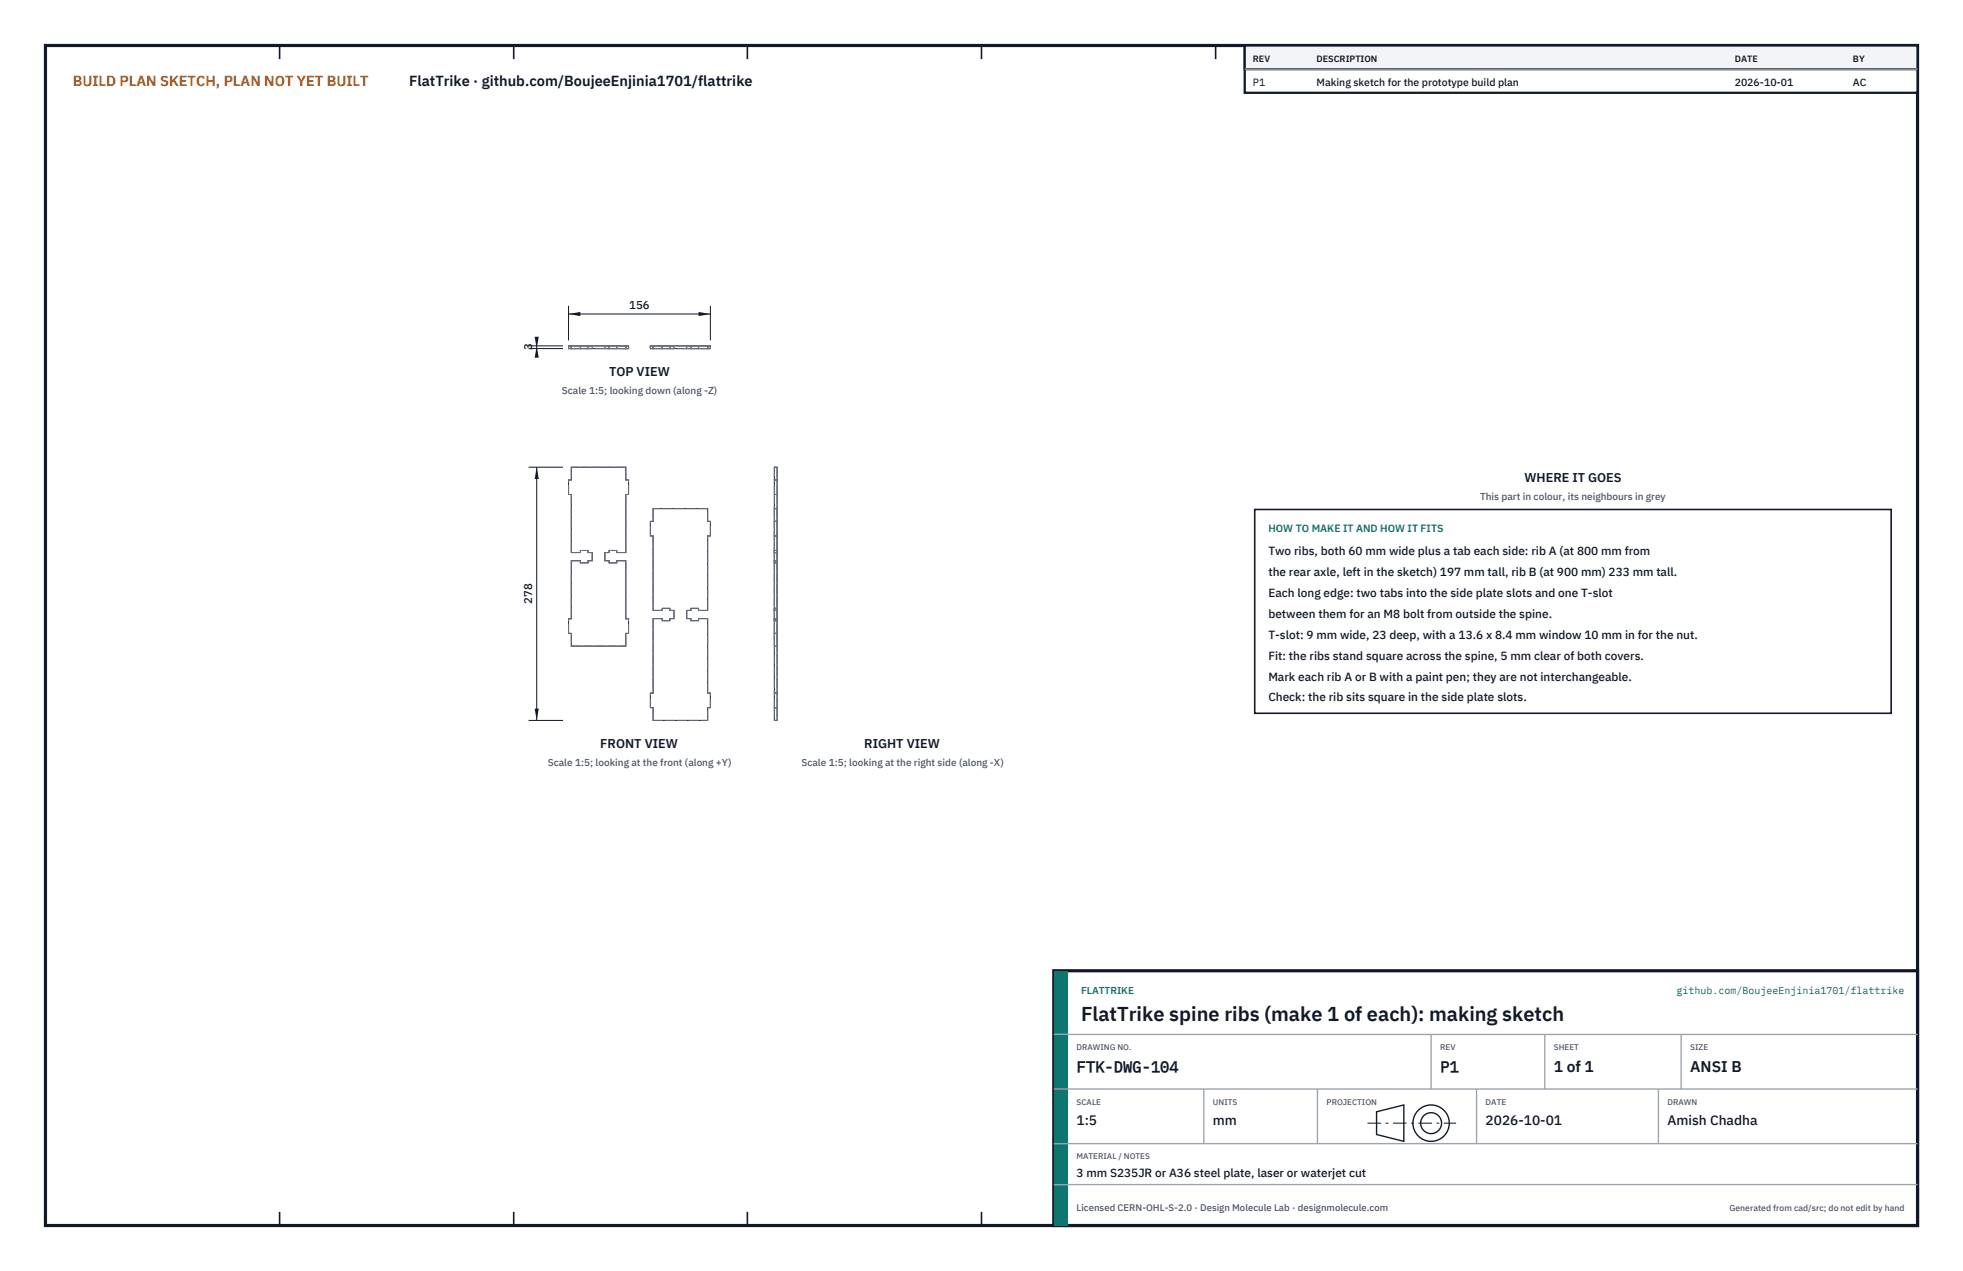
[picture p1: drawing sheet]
<svg xmlns="http://www.w3.org/2000/svg" width="432mm" height="279mm" viewBox="0 0 432 279" stroke-linecap="round" stroke-linejoin="round" font-family="sans-serif">
<defs><g id="words">
<text font-size="4.4" fill="#111827" x="237.8" y="224.4">FlatTrike spine ribs (make 1 of each): making sketch</text>
<g font-size="3.4" fill="#111827">
<text x="236.8" y="235.6">FTK-DWG-104</text>
<text x="316.8" y="235.6">P1</text>
<text x="341.8" y="235.6">1 of 1</text>
<text x="371.8" y="235.6">ANSI B</text>
</g>
<text font-size="3.2" fill="#b45309" x="16" y="19">BUILD PLAN SKETCH, PLAN NOT YET BUILT</text>
<text font-size="3.2" fill="#111827" x="90" y="19">FlatTrike · github.com/BoujeeEnjinia1701/flattrike</text>
<g font-size="3" fill="#111827">
<text x="236.8" y="247.2">1:5</text>
<text x="266.8" y="247.2">mm</text>
<text x="326.8" y="247.2">2026-10-01</text>
<text x="366.8" y="247.2">Amish Chadha</text>
</g>
<g font-size="2.8" fill="#111827">
<text x="134" y="82.7">TOP VIEW</text>
<text x="335.3" y="106">WHERE IT GOES</text>
<text x="132" y="164.4">FRONT VIEW</text>
<text x="190.1" y="164.4">RIGHT VIEW</text>
</g>
<g font-size="2.6" fill="#111827">
<text x="279" y="122">Two ribs, both 60 mm wide plus a tab each side: rib A (at 800 mm from</text>
<text x="279" y="126.6">the rear axle, left in the sketch) 197 mm tall, rib B (at 900 mm) 233 mm tall.</text>
<text x="279" y="131.2">Each long edge: two tabs into the side plate slots and one T-slot</text>
<text x="279" y="135.8">between them for an M8 bolt from outside the spine.</text>
<text x="279" y="140.4">T-slot: 9 mm wide, 23 deep, with a 13.6 x 8.4 mm window 10 mm in for the nut.</text>
<text x="279" y="145">Fit: the ribs stand square across the spine, 5 mm clear of both covers.</text>
<text x="279" y="149.6">Mark each rib A or B with a paint pen; they are not interchangeable.</text>
<text x="279" y="154.2">Check: the rib sits square in the side plate slots.</text>
<text x="236.8" y="258.8">3 mm S235JR or A36 steel plate, laser or waterjet cut</text>
</g>
<g font-size="2.5" fill="#111827">
<text x="138.4" y="68">156</text>
<text x="117.1" y="77" transform="rotate(-90 117.1 77)">3</text>
<text x="117.1" y="132.8" transform="rotate(-90 117.1 132.8)">278</text>
</g>
<g font-size="2.3" fill="#111827">
<text x="275.6" y="18.8">P1</text>
<text x="289.6" y="18.8">Making sketch for the prototype build plan</text>
<text x="381.6" y="18.8">2026-10-01</text>
<text x="407.6" y="18.8">AC</text>
</g>
<text font-size="2.3" fill="#0f766e" x="279" y="117">HOW TO MAKE IT AND HOW IT FITS</text>
<g font-size="2.2" fill="#4b5563">
<text x="123.6" y="86.7">Scale 1:5; looking down (along -Z)</text>
<text x="325.6" y="110">This part in colour, its neighbours in grey</text>
<text x="120.5" y="168.4">Scale 1:5; looking at the front (along +Y)</text>
<text x="176.3" y="168.4">Scale 1:5; looking at the right side (along -X)</text>
</g>
<g font-size="2.2" fill="#0f766e">
<text x="237.8" y="218.4">FLATTRIKE</text>
<text x="368.8" y="218.4">github.com/BoujeeEnjinia1701/flattrike</text>
</g>
<text font-size="2.1" fill="#4b5563" x="236.8" y="266.2">Licensed CERN-OHL-S-2.0 · Design Molecule Lab · designmolecule.com</text>
<g font-size="2" fill="#111827">
<text x="275.6" y="13.6">REV</text>
<text x="289.6" y="13.6">DESCRIPTION</text>
<text x="381.6" y="13.6">DATE</text>
<text x="407.6" y="13.6">BY</text>
</g>
<text font-size="1.9" fill="#4b5563" x="380.4" y="266.2">Generated from cad/src; do not edit by hand</text>
<g font-size="1.8" fill="#4b5563">
<text x="236.8" y="230.8">DRAWING NO.</text>
<text x="316.8" y="230.8">REV</text>
<text x="341.8" y="230.8">SHEET</text>
<text x="371.8" y="230.8">SIZE</text>
<text x="236.8" y="242.8">SCALE</text>
<text x="266.8" y="242.8">UNITS</text>
<text x="291.8" y="242.8">PROJECTION</text>
<text x="326.8" y="242.8">DATE</text>
<text x="366.8" y="242.8">DRAWN</text>
<text x="236.8" y="254.8">MATERIAL / NOTES</text>
</g>
</g></defs>
<path d="M10 10h411.8v259.4h-411.8z" fill="none" stroke="#111827" stroke-width=".7" stroke-linecap="butt"/>
<g fill="none" stroke="#111827" stroke-width=".35">
<path d="M61.5 10v3M113 10v3M164.4 10v3M215.9 10v3M267.4 10v3M318.9 10v3M370.3 10v3M61.5 266.4v3M113 266.4v3M164.4 266.4v3M215.9 266.4v3M267.4 266.4v3"/>
<path d="M318.9 266.4v3M370.3 266.4v3"/>
</g>
<g fill="none" stroke="#111727" stroke-width=".22">
<path d="M125.1 76h13.2v.6h-13.2zM125.7 76v.6M137.7 76v.6M143.1 76h13.2v.6h-13.2zM143.7 76v.6M155.7 76v.6M125.7 102.7h12v2.8h.6v3.2h-.6v12.8h-2v-.5h-1.7v.5h-.9v1.8h.9v.4h1.7v-.4h2v12.7h.6v3.2h-.6v2.8h-12v-2.8h-.6v-3.2h.6v-12.7h2v.4h1.6v-.4h1v-1.8h-1v-.5h-1.6v.5h-2v-12.8h-.6v-3.2h.6zM143.7 111.8h12v2.8h.6v3.2h-.6v16.4h-2v-.5h-1.7v.5h-.9v1.8h.9v.4h1.7v-.4h2v16.4h.6v3.2h-.6v2.8h-12v-2.8h-.6v-3.2h.6v-16.4h2v.4h1.6v-.4h1v-1.8h-1v-.5h-1.6v.5h-2v-16.4h-.6v-3.2h.6zM170.3 105.5h.6M170.3 102.7h.6v55.7h-.6zM170.3 108.7h.6M170.3 114.6h.6"/>
<path d="M170.3 111.8h.6M170.3 117.8h.6M170.3 134.2h.6M170.3 136h.6M170.3 152.4h.6M170.3 155.6h.6"/>
</g>
<g fill="none" stroke="#6a7180" stroke-width=".22" stroke-dasharray="2.1 .5">
<path d="M125.1 76h.6M125.1 76.6h.6M125.1 76v.6M125.7 76v.6M125.7 76h12M125.7 76.6h12M127.7 76h-2M127.7 76.6h-2M127.7 76.6v-.6M127.7 76v.6M129.3 76h-1.6M129.3 76.6h-1.6"/>
<path d="M129.3 76v.6M129.3 76.6v-.6M130.3 76h-1M130.3 76.6h-1M130.3 76v.6M133.1 76.6v-.6M134 76h-.9M134 76.6h-.9M134 76.6v-.6M134 76v.6M135.7 76h-1.7M135.7 76.6h-1.7"/>
<path d="M135.7 76v.6M135.7 76.6v-.6M137.7 76v.6M137.7 76.6v-.6M137.7 76h-2M137.7 76.6h-2M138.3 76h-.6M138.3 76.6h-.6M138.3 76.6v-.6M143.1 76h.6M143.1 76.6h.6M143.1 76v.6"/>
<path d="M143.7 76v.6M143.7 76h12M143.7 76.6h12M145.7 76h-2M145.7 76.6h-2M145.7 76.6v-.6M145.7 76v.6M147.3 76h-1.6M147.3 76.6h-1.6M147.3 76v.6M147.3 76.6v-.6M148.3 76h-1"/>
<path d="M148.3 76.6h-1M148.3 76v.6M151.1 76.6v-.6M152 76h-.9M152 76.6h-.9M152 76.6v-.6M152 76v.6M153.7 76h-1.7M153.7 76.6h-1.7M153.7 76v.6M153.7 76.6v-.6M155.7 76v.6"/>
<path d="M155.7 76.6v-.6M155.7 76h-2M155.7 76.6h-2M156.3 76h-.6M156.3 76.6h-.6M156.3 76.6v-.6M125.1 105.5h.6M125.1 108.7v-3.2M125.1 108.7h.6M125.7 102.7v2.8M125.7 108.7v12.8M137.7 105.5v-2.8"/>
<path d="M137.7 102.7h-12M138.3 105.5h-.6M138.3 108.7h-.6M138.3 108.7v-3.2M143.1 114.6h.6M143.1 117.8v-3.2M143.1 117.8h.6M143.7 111.8v2.8M143.7 117.8v16.4M155.7 114.6v-2.8M155.7 111.8h-12M156.3 114.6h-.6"/>
<path d="M156.3 117.8h-.6M156.3 117.8v-3.2M170.3 102.7v2.8M170.3 108.7v-3.2M170.3 108.7v12.8M170.3 105.5h.6M170.3 108.7h.6M170.3 111.8v2.8M170.3 117.8v-3.2M170.3 117.8v16.4M170.3 114.6h.6M170.3 117.8h.6"/>
<path d="M170.9 102.7v2.8M170.9 108.7v-3.2M170.9 108.7v12.8M170.9 105.5h-.6M170.9 102.7h-.6M170.9 108.7h-.6M170.9 111.8v2.8M170.9 117.8v-3.2M170.9 117.8v16.4M170.9 114.6h-.6M170.9 111.8h-.6M170.9 117.8h-.6"/>
<path d="M125.1 136h.6M125.1 139.2v-3.2M125.1 139.2h.6M125.7 139.2v2.8M125.7 123.3v12.7M127.7 121.5h-2M127.7 121.5v-.5M127.7 123.7v-.4M127.7 123.3h-2M129.3 121h-1.6M129.3 121.5v-.5M129.3 123.7v-.4"/>
<path d="M129.3 123.7h-1.6M130.3 121.5h-1M130.3 123.3v-1.8M130.3 123.3h-1M133.1 121.5v1.8M134 123.3v.4M134 123.3h-.9M134 121.5h-.9M134 121v.5M135.7 123.3v.4M135.7 123.7h-1.7M135.7 121h-1.7"/>
<path d="M135.7 121v.5M137.7 136v-12.7M137.7 123.3h-2M137.7 121.5h-2M137.7 121.5v-12.8M138.3 139.2h-.6M138.3 139.2v-3.2M138.3 136h-.6M143.7 136v16.4M145.7 134.2h-2M145.7 134.2v-.5M145.7 136.4v-.4"/>
<path d="M145.7 136h-2M147.3 133.7h-1.6M147.3 134.2v-.5M147.3 136.4v-.4M147.3 136.4h-1.6M148.3 134.2h-1M148.3 136v-1.8M148.3 136h-1M151.1 134.2v1.8M152 136v.4M152 136h-.9M152 134.2h-.9"/>
<path d="M152 133.7v.5M153.7 136v.4M153.7 136.4h-1.7M153.7 133.7h-1.7M153.7 133.7v.5M155.7 136h-2M155.7 134.2h-2M155.7 134.2v-16.4M170.3 139.2v2.8M170.3 139.2h.6M170.3 121.5v-.5M170.3 123.3v-1.8"/>
<path d="M170.3 123.7v-.4M170.3 123.3v12.7M170.3 139.2v-3.2M170.3 136v-12.7M170.3 123.3v.4M170.3 121.5v1.8M170.3 121v.5M170.3 121.5v-9.7M170.3 121.5h.6M170.3 121h.6M170.3 123.3h.6M170.3 123.7h.6"/>
<path d="M170.3 136h.6M170.3 134.2v-.5M170.3 136v-1.8M170.3 136.4v-.4M170.3 136v16.4M170.3 136v.4M170.3 133.7v.5M170.3 133.7h.6M170.3 134.2h.6M170.3 136.4h.6M170.9 139.2v2.8M170.9 139.2h-.6"/>
<path d="M170.9 121.5v-.5M170.9 123.3v-1.8M170.9 123.7v-.4M170.9 123.3v12.7M170.9 139.2v-3.2M170.9 136v-12.7M170.9 123.3v.4M170.9 121.5v1.8M170.9 121v.5M170.9 121.5v-9.7M170.9 121.5h-.6M170.9 123.3h-.6"/>
<path d="M170.9 136h-.6M170.9 123.7h-.6M170.9 121h-.6M170.9 134.2v-.5M170.9 136v-1.8M170.9 136.4v-.4M170.9 136v16.4M170.9 136v.4M170.9 133.7v.5M170.9 134.2h-.6M170.9 136.4h-.6M170.9 133.7h-.6"/>
<path d="M125.7 142h12M137.7 142v-2.8M143.1 152.4h.6M143.1 155.6v-3.2M143.1 155.6h.6M143.7 158.4h12M143.7 155.6v2.8M155.7 158.4v-2.8M155.7 152.4v-16.4M156.3 155.6h-.6M156.3 155.6v-3.2M156.3 152.4h-.6"/>
<path d="M170.3 142v-2.8M170.3 155.6v2.8M170.3 155.6h.6M170.3 155.6v-3.2M170.3 152.4h.6M170.9 142h-.6M170.9 142v-2.8M170.9 158.4h-.6M170.9 155.6v2.8M170.9 155.6h-.6M170.9 155.6v-3.2M170.9 152.4h-.6"/>
</g>
<path d="M125.1 67.2v7.6M125.1 69h31.2M156.3 67.2v7.6" fill="none" stroke="#111827" stroke-width=".22"/>
<path d="M125.1 69l2.6-.4v.9zM153.7 68.6v.9l2.6-.5z" fill="#111827"/>
<path d="M116.3 76h7.6M116.3 76.6h7.6M118.1 76v.6" fill="none" stroke="#111827" stroke-width=".22"/>
<path d="M118.1 76l-.5 2.6h.9zM117.6 74h.9l-.4 2.6z" fill="#111827"/>
<path d="M116.3 102.7h7.6M118.1 102.7v55.7M116.3 158.4h7.6" fill="none" stroke="#111827" stroke-width=".22"/>
<path d="M118.1 102.7l-.5 2.6h.9zM117.6 155.8h.9l-.4 2.6z" fill="#111827"/>
<path d="M276 112h140v44.8h-140z" fill="#fff" stroke="#111827" stroke-width=".35"/>
<path d="M273.8 10h148v10.4h-148z" fill="#fff" stroke="#111827" stroke-width=".5"/>
<path d="M273.8 10h148v5.2h-148z" fill="#f3f4f6" stroke="#111827" stroke-width=".5"/>
<path d="M273.8 15.2h148" fill="none" stroke="#9ca3af" stroke-width=".3"/>
<path d="M231.8 213.4h190v56h-190z" fill="#fff" stroke="#111827" stroke-width=".7" stroke-linecap="butt"/>
<path d="M231.8 213.4h3v56h-3z" fill="#0f766e"/>
<path d="M231.8 227.4h190M231.8 239.4h190M264.8 239.4v12M289.8 239.4v12M314.8 227.4v12M324.8 239.4v12M339.8 227.4v12M364.8 239.4v12M369.8 227.4v12M231.8 251.4h190M231.8 260.4h190" fill="none" stroke="#9ca3af" stroke-width=".3"/>
<g fill="none" stroke="#111827" stroke-width=".3">
<path d="M302.8 244.4l6-1.5v8l-6-1.5z"/>
<circle cx="314.8" cy="246.9" r="4"/>
<circle cx="314.8" cy="246.9" r="2.3"/>
</g>
<path d="M300.8 246.9h19.5" fill="none" stroke="#111827" stroke-width=".22" stroke-dasharray="3 1 .6 1" stroke-linecap="butt"/>
<use href="#words"/>
</svg>
